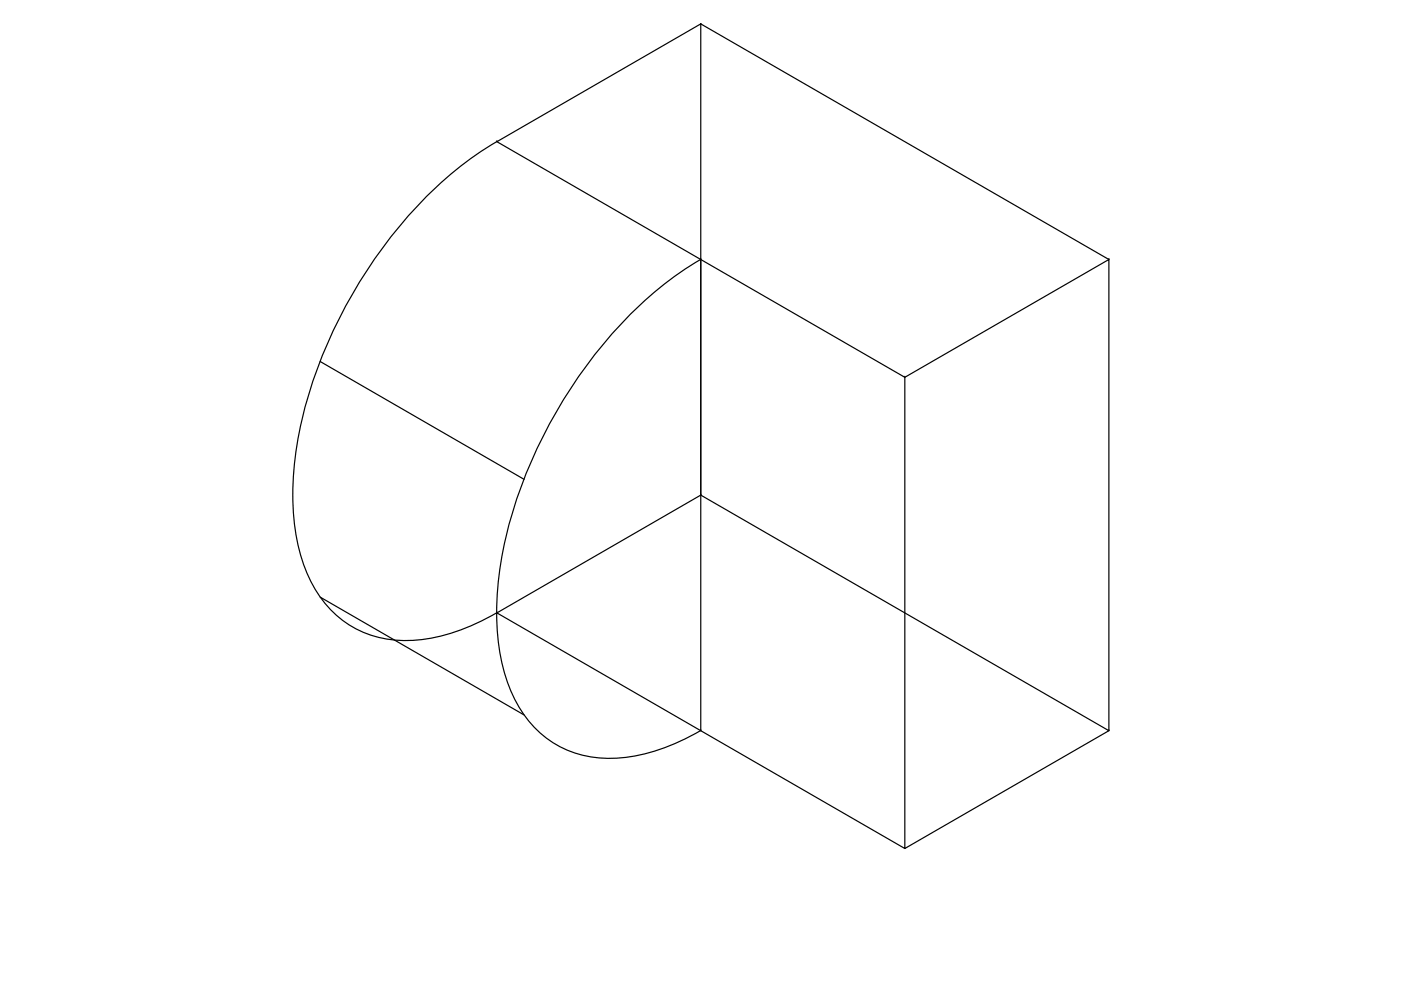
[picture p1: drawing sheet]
<svg xmlns="http://www.w3.org/2000/svg" width="297mm" height="210mm" viewBox="0 0 297 210" stroke-linecap="round" stroke-linejoin="round" font-family="sans-serif">
<!-- layer: 0 -->
<g fill="none" stroke="#000" stroke-width=".25">
<path d="M148.6 5.1v99.9l-43.2 24.9 86.4 50 43.3-25-86.5-49.9M148.6 5.1h.1M105.3 30a85.6 85.6 0 0 0-28.5 29 95.7 95.7 0 0 0-14.3 38.9 46.5 46.5 0 0 0 3 24.5 22 22 0 0 0 23 13.3 41.5 41.5 0 0 0 16.8-5.8M105.4 30h.1M148.5 55a85.6 85.6 0 0 0-28.5 28.9 95.7 95.7 0 0 0-14.3 39 46.5 46.5 0 0 0 3 24.5 22 22 0 0 0 23 13.3 41.5 41.5 0 0 0 16.9-5.8M148.6 55h.1M148.6 55v99.9M235.1 55l-86.5-49.9-43.2 24.9 86.4 50v99.9M235.1 55h.1M67.9 76.7l43.2 24.9M191.8 80l43.3-25v99.9M191.8 80h.1"/>
<path d="M148.6 105h.1M67.9 126.6l43.2 25M105.4 129.9h.1M148.6 154.9h.1M235.1 154.9h.1M191.8 179.9h.1"/>
</g>
</svg>
